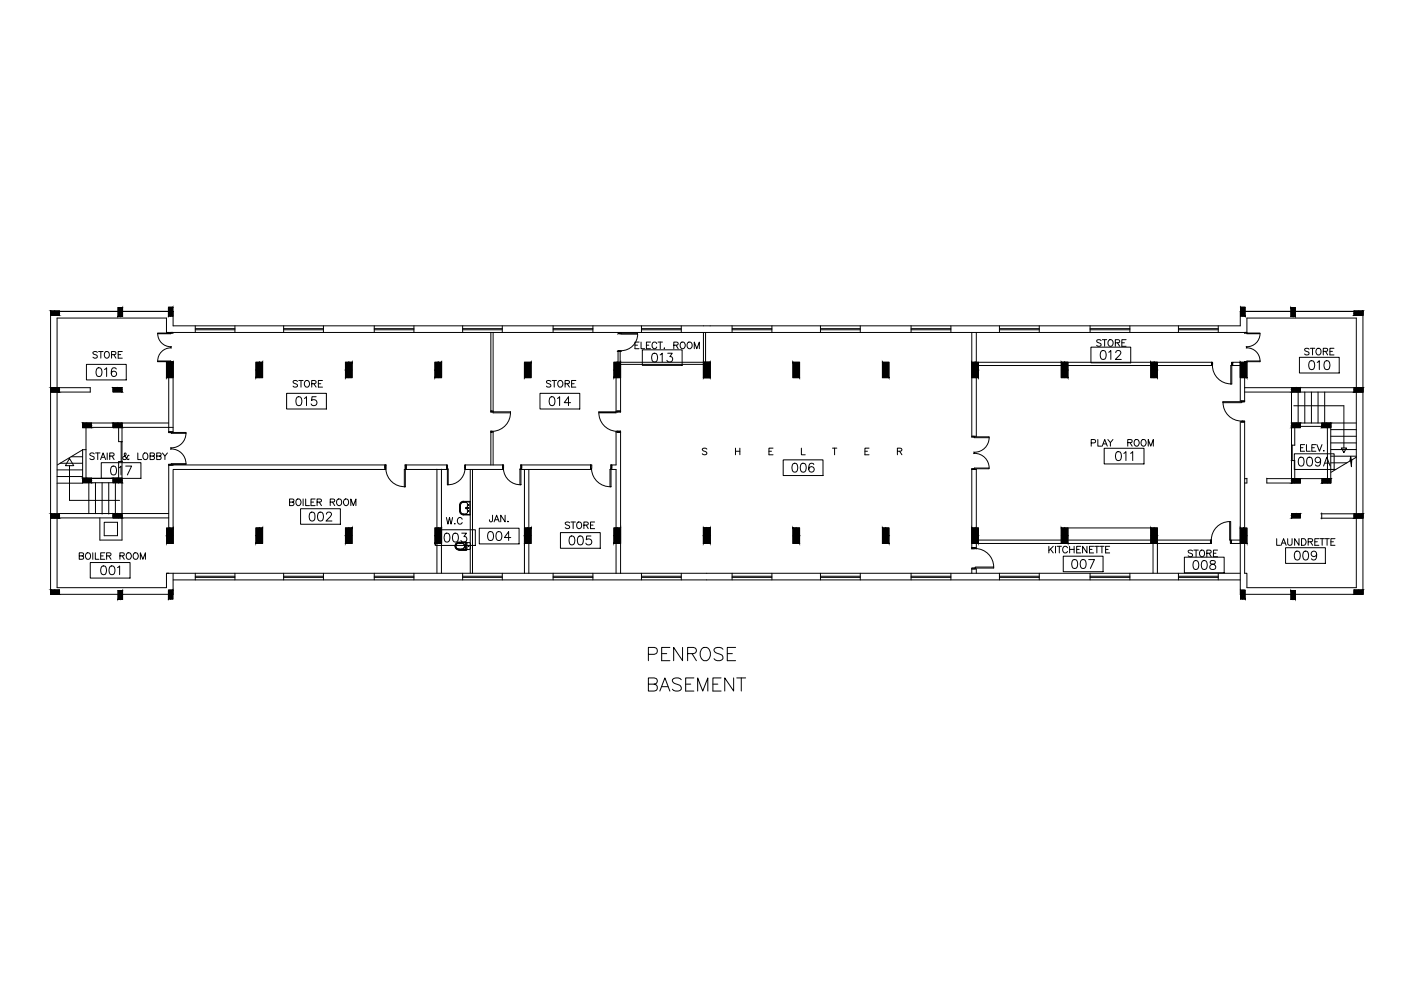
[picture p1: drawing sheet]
<svg xmlns="http://www.w3.org/2000/svg" width="420mm" height="297mm" viewBox="0 0 420 297" stroke-linecap="round" stroke-linejoin="round" font-family="sans-serif">
<!-- layer: WINDOWS -->
<g fill="none" stroke="#000" stroke-width=".3">
<path d="M47.3 99.8l4.6 .1v-.2h-.7v.3h-3.9zM58.6 98.8h11.9M58.6 98.5h11.9M85.1 98.8h11.9M85.1 98.5h11.9M112.2 98.8h11.9M112.2 98.5h11.9M138.7 98.8h11.9M138.7 98.5h11.9M165.9 98.8h11.9M165.9 98.5h11.9M185.3 99.7v.2h5.9v.3h-5v-.5z"/>
<path d="M192.4 98.8h11.9M192.4 98.5h11.9M219.6 98.8h11.9M219.6 98.5h11.9M246.1 98.8h11.9M246.1 98.5h11.9M273.2 98.8h12M273.2 98.5h12M299.7 98.8h12M299.7 98.5h12M326.9 98.8h12M326.9 98.5h12"/>
<path d="M353.4 98.8h12M353.4 98.5h12M373.2 99.7v.2l4.7-.1v.2h-4v-.3zM47.3 108.2h3.9v.4h.7v-.2h-4.6zM47.3 100a3.9 3.9 0 0 0 3.9 3.9M51.2 104.3a3.9 3.9 0 0 0-3.9 3.9M51.4 103.9h-.2v.4h.2M185.3 105.3v-.2h.6l.3 .2M186.2 105.3h-.9h.9M191.2 100.1a5 5 0 0 1-4.9 5M363.4 108.6v1v-1h.3l-.1 1h-.2M363.6 109.5a5.5 5.5 0 0 0 5.5 5.6"/>
<path d="M369.3 108.6l.1 6.5h-.3v-5.5h.5v-1zM373.2 108.4v.2h.7v-.4h4v.2zM373.7 103.9h.2v.4h-.2M374 104.3a3.9 3.9 0 0 1 3.9 3.9M377.9 100a3.9 3.9 0 0 1-3.9 3.9M20.8 137.4l1.3 2.2h-2.5zM20.8 139.6v10.4h15.1M36.3 132.5h.3v5.8h-.3zM50.6 139.1v.3h.8v-.4h4.4v.2zM50.6 129.5h.8v.4h4.4M50.6 129.5v.2l5.2-.1v.3M50.6 139.4h1.3"/>
<path d="M50.6 129.5h1.3M51.2 134.2h.2v.4l-.2 .1M51.4 134.6a4.4 4.4 0 0 1 4.4 4.4M55.8 129.9a4.4 4.4 0 0 1-4.4 4.3M115.5 139.4v1v-1h.3v1l-.3 .3M139.6 139.4v.9v-.9h-.3l.1 1.2M147.2 129.5v-.3l.7 .1v.2M147.5 129.5h-.3h.3M147.5 123.2h-.3v.3l5.8-.1M147.9 123.2v.5h5.2v-.3a5.6 5.6 0 0 1-5.2 5.9M150.8 139.4h.2v.9l-.2 .3M177.1 139.4h.4v1l-.1 .3h-.3"/>
<path d="M179.6 123.4a5.6 5.6 0 0 0 5.2 5.9M184.8 123.2v.5h-5.2v-.3l6.5 .1v-.3h-1M184.8 129.5v-.2l.3-.1h1v.3M185.1 129.5h1h-1M291.4 130.8v.2l5.2-.1v.3h-4.4v-.4zM291.4 130.8h1.4M292 135.5l.2 .1v.3l-.2 .1M292.3 135.9a4.4 4.4 0 0 1 4.3 4.4M296.6 131.2a4.4 4.4 0 0 1-4.3 4.4M366.7 120.4l6.6 .1v-.3h-1v.5h-5.6zM366.8 120.7a5.5 5.5 0 0 0 5.5 5.5M372.3 126.4l.3-.2h.7v.2h-1h1"/>
<path d="M387.3 133.4v4.6M387.5 133.4v4.6M388 121.6h15v12.7M402.3 134.3h1.5l-.8 1.3zM115.7 140.7a5.6 5.6 0 0 0 5.9 5.2M121.8 140.4v-1h-.3l.1 6.5M121.8 140.7h-.5v5.2h.3M134 140.3v-.9h.2v5.9M134 140.6h.4v4.7h-.2M139.4 140.6h.2M139.4 140.6a5 5 0 0 1-5.2 4.7M150.8 140.3v-.9v.9"/>
<path d="M151 140.6a5 5 0 0 0 5.2 4.7M156.4 140.6h-.5v4.7h.3M156.4 140.3v-.9h-.3l.1 5.9M177.1 140.4v-1v1M177.4 140.7a5.6 5.6 0 0 0 5.8 5.2M183.4 140.7h-.5v5.2h.3M183.4 140.4v-1h-.3l.1 6.5M291.4 140.5v.2h.8v-.4h4.4v.2zM291.4 140.7h1.4M368.8 156.4h.3l-.1 6.5h.3v-1h-.5zM368.8 156.3a5.5 5.5 0 0 0-5.5 5.6M58.6 173.1h11.9"/>
<path d="M58.6 172.7h11.9M85.1 173.1h11.9M85.1 172.7h11.9M112.2 173.1h11.9M112.2 172.7h11.9M138.7 173.1h11.9M138.7 172.7h11.9M165.9 173.1h11.9M165.9 172.7h11.9M192.4 173.1h11.9M192.4 172.7h11.9M219.6 173.1h11.9"/>
<path d="M219.6 172.7h11.9M246.1 173.1h11.9M246.1 172.7h11.9M273.2 173.1h12M273.2 172.7h12M291.4 164.2v.3h1.1v-.3M291.4 170.2v.3h1.1v-.5h5.5v.3zM292.5 164.2h-1.1h1.1M292.5 164.4a5.5 5.5 0 0 1 5.5 5.5M299.7 173.1h12M299.7 172.7h12M326.9 173.1h12"/>
<path d="M326.9 172.7h12M353.4 173.1h12M353.4 172.7h12M363 161.9h.2l.1 1h-.3zM363 161.9v1"/>
</g>
<!-- layer: PLAN -->
<g fill="none" stroke="#000" stroke-width=".3">
<path d="M15.2 93.3v84.8h36.7M15.2 93.2h2.6v1.3h-2.6zM15.2 93.9h2.7M16.4 93.1v1.3M35.4 92.2h1.4v2.7h-1.4zM35.5 93.4h1.3M36.1 92.2v2.8M49.9 99.7h324M50.5 92.1h1.3v2.6h-1.3zM50.6 99.7h-.7v-4.4h-32.8v80.8h32.8v-4.3h.7M50.6 93.3h1.3M51.2 92.1v2.8"/>
<path d="M51.9 93.3h-36.7h36.7M51.9 93.3v4.4h320.1v-4.4M58.6 97.7v2M70.5 97.7v2M85.1 97.7v2M97 97.7v2M112.2 97.7v2M124.1 97.7v2M138.7 97.7v2M147.2 99.7v23.5h.7v-23.5M150.6 97.7v2M165.9 97.7v2"/>
<path d="M177.8 97.7v2M192.4 97.7v2M204.3 97.7v2M211 99.7v8.9M211.6 99.7v8.9M219.6 97.7v2M231.5 97.7v2M246.1 97.7v2M258 97.7v2M273.2 97.7v2M285.2 97.7v2M291.4 99.7v31.1"/>
<path d="M292.8 99.7v31.1M299.7 97.7v2M311.7 97.7v2M326.9 97.7v2M338.9 97.7v2M353.4 97.7v2M365.4 97.7v2M372 93.3h36.7h-36.7M372 93.3h1.3M372 92.1h1.4v2.6h-1.4zM372.7 92.1v2.8M387.1 93.4h1.3"/>
<path d="M387.2 92.2h1.3v2.7h-1.3zM387.8 92.2v2.8M405.9 93.9h2.8M406.1 93.2h2.6v1.3h-2.6zM407.5 93.1v1.3M408.7 93.3v84.8h-36.7v-51.7h1.3v45.4h.6v4.3h32.9v-80.8h-32.9v4.4h-.6M15.2 116.2h2.6v1.3h-2.6zM15.2 116.8h2.7M15.2 116.2h11.9v1.3h-11.9M16.4 116.1v1.3M33.9 116.2h2.7v1.3h-2.7zM33.9 116.8h2.8"/>
<path d="M35.2 116.1v1.3M49.9 108.6h2v4.6h-2zM50.6 108.6v20.9h1.3v-20.9M76.6 110.9h2.2M76.8 108.6h2v4.6h-2zM77.8 108.4v4.8M103.4 110.9h2.2M103.6 108.6h2v4.6h-2zM104.6 108.4v4.8M130.3 110.9h2.1M130.4 108.6h2v4.6h-2zM131.4 108.4v4.8"/>
<path d="M157.3 108.6h2v4.6h-2zM184 110.9h2.1M184.1 108.6h2v4.6h-2zM184.8 113.2v10h1.3v-10M185.1 108.4v4.8M185.1 105.3h.8M185.3 100.2v.1M185.3 105.3v3.3h25.7M185.3 109.2h25.7M185.9 100.2v.1M186 105.3v3.3M211 108.6h2v4.6h-2z"/>
<path d="M237.8 108.6h2v4.6h-2zM264.6 108.6h2v4.6h-2zM291.4 108.6h2v4.6h-2zM291.4 110.9h2.2M292.5 108.4v4.8M293.4 108.6h70v1h-70M318.3 108.6h2v4.6h-2zM318.3 110.9h2.1M319.3 108.4v4.8M345.1 108.6h2v4.6h-2zM345.1 110.9h2.2M346.1 108.4v4.8"/>
<path d="M373.3 108.6v11.6h-1.3v-11.6h1.9v4.6h-1.9v-4.6h-2.3v1h2.3M373.3 117.5h35.4M373.3 116.2h35.4M387.2 116.8h2.7M387.3 116.2h2.6v1.3h-2.6zM387.3 117.5v15.9h1v-6.6M388.7 116.1v1.3M389.3 117.5v9.3M391.3 117.5v9.3M393.3 117.5v9.3M395.3 117.5v9.3M397.3 117.5v9.3"/>
<path d="M405.9 116.8h2.8M406.1 116.2h2.6v1.3h-2.6zM407.5 116.1v1.3M18 138.9h6.7M21.4 136.9h3.3M24.7 127.8h2.7M24.7 128.1h27.2M24.7 126.8h25.9M24.7 134.8h1.1M24.8 134.8l-7.6 4.6M24.8 134.8v10M24.8 126.8h2.6v1.4h-2.6z"/>
<path d="M24.8 127.5h2.8M24.8 126.8v1.4M25.8 126.9v17.8M26 126.7v1.4M33.9 126.8h2.7v1.4h-2.7zM33.9 127.8h2.8M33.9 127.5h2.8M35.2 126.7v1.4M35.6 126.8v5.6h1.1M36.6 138.3v23.6h-6.7v-6.7M36.6 126.8v5.6M36.7 138.3h-1.1v6.5"/>
<path d="M147.2 139.4v-9.9h.7v9.9M150.8 139.4v1.2M151 139.4h-11.4v1.2M156.1 139.4h21v1.3h-21.2M156.4 139.4v1.2M183.4 139.4v1M387.2 127.8h11.9M387.2 127.5h2.7M387.2 126.8h19.6M387.2 138h1.1v6.8M387.3 126.8h2.6v1.4h-2.6zM387.3 138v6.8h-7.4v-1.5"/>
<path d="M388.7 126.7v1.4M396.3 127.5h2.8M396.4 126.8h2.7v1.4h-2.7zM397.8 126.7v1.4M398.1 126.9v17.9M399.1 126.8v18M399.1 138.7h4.9M399.1 136.7h7.7M399.1 134.7h7.7M399.1 132.8h7.7M399.1 130.8h7.7M399.1 128.8h7.7"/>
<path d="M405.1 136.9l-.3 1.3-5.6 3.4M405.3 139.9l-.2-3 .2 3M405.4 137.8l-.1 2.1M406.8 137l-1.4 .9M15.2 154h2.6v1.3h-2.6zM15.2 154.6h2.7M16.4 153.9v1.3M17.1 140.8h7.6M17.1 142.8h7.6M17.1 144.8h7.6M17.8 155.2h32.8M17.8 153.9h32.8"/>
<path d="M24.7 143.4h12M24.8 143.3h2.6v1.4h-2.6zM24.8 144h2.7M24.8 143.3h11.8M26 143.3v1.3M26.6 144.8v9.2M27.4 144.7h6.5M28.6 144.7v9.3M30.6 144.7v9.4M31.3 156.5h3.9v4.1h-3.9zM32.6 144.7v9.4M33.9 143.3h2.7v1.4h-2.7z"/>
<path d="M33.9 153.9h2.7v1.3h-2.7zM33.9 144h2.8M33.9 154.8h2.8M33.9 154.6h2.8M34.6 144.8v9.3M35.2 143.3v1.3M35.2 153.8v1.4M35.6 154v1.2M50 158.3h1.9v4.6h-1.9zM50.9 158.1v4.8M76.8 158.2h2v4.7h-2zM77.8 158.1v4.8"/>
<path d="M103.6 158.2h2v4.7h-2zM104.6 158.1v4.8M130.4 158.2h2v4.7h-2zM131 140.6v31.2M131.4 158.1v4.8M132.4 140.6v31.2M134 140.6v-1.2h-12.2v1.3h12.4M139.4 140.7h11.6M141 140.7v31.1M141.7 140.7v31.1M157.3 158.2h2v4.7h-2zM157.3 140.7v31.1"/>
<path d="M158.3 158.1v4.8M158.6 140.7v31.1M184.1 158.2h2v4.7h-2zM185.1 158.1v4.8M211 158.2h2v4.7h-2zM211.9 158.1v4.8M237.8 158.2h2v4.7h-2zM238.8 158.1v4.8M264.6 158.2h2v4.7h-2zM265.6 158.1v4.8M291.4 158.2h2v4.7h-2zM292.5 158.1v4.8"/>
<path d="M318.3 158.2h2v4.7h-2zM319.3 158.1v4.8M320.3 158.2h24.8M345.1 158.2h2v4.7h-2zM346.1 158.1v4.8M372 158.3h1.9v4.6h-1.9zM372.9 158.1v4.8M373.3 143.5h.6M373.9 143.3v1.5h-.6M379.9 143.5h19.2M387.2 154.6h2.7M387.2 144.1h2.7"/>
<path d="M387.3 153.9h2.6v1.3h-2.6zM387.3 143.5h2.6v1.3h-2.6zM388.7 143.4v1.3M388.7 153.8v1.4M396.1 154h10M396.1 155.3h10M396.3 144.1h2.8M396.4 153.8v1.7M396.5 143.5h2.6v1.3h-2.6zM397.9 143.4v1.3M399.1 140.7h1.5M405.9 154.6h2.8"/>
<path d="M406.1 154h2.6v1.3h-2.6zM407.5 153.9v1.3M15.2 176.8h2.6v1.3h-2.6zM15.2 177.5h2.7M16.4 176.7v1.4M35.4 177h1.4v2.7h-1.4zM35.5 178.2h1.3M36.1 177v2.8M49.8 160.6h2.1M49.9 171.8h322.1M50.5 176.9h1.3v2.6h-1.3zM50.6 162.9v-23.5h64.9v1.3h-63.6v22.2"/>
<path d="M50.6 178.1h1.3M51.2 176.9v2.8M51.9 173.8h320.1M51.9 171.8v6.3M58.6 171.8v2M70.5 171.8v2M76.6 160.6h2.2M85.1 171.8v2M97 171.8v2M103.4 160.6h2.2M112.2 171.8v2M124.1 171.8v2"/>
<path d="M130.3 160.6h2.1M138.7 171.8v2M150.6 171.8v2M157.1 160.6h2.2M165.9 171.8v2M177.8 171.8v2M184 160.6h2.1M184.8 171.9v-31.2h-1.4v-1.3h1.4v-9.9h1.3v42.4M192.4 171.8v2M204.3 171.8v2M210.8 160.6h2.3M219.6 171.8v2"/>
<path d="M231.5 171.8v2M237.8 160.6h2.2M246.1 171.8v2M258 171.8v2M264.6 160.6h2.2M273.2 171.8v2M285.2 171.8v2M291.4 160.6h2.2M291.4 164.5v-23.8h1.4v23.8M291.4 171.8v-1.3h1.4v1.3M291.4 164.2h1.4M293.4 161.9h69.9v1h-69.9"/>
<path d="M299.7 171.8v2M311.7 171.8v2M318.3 160.6h2.1M326.9 171.8v2M338.9 171.8v2M345.1 160.6h2.2M345.8 162.9v8.8M347.1 162.9v8.8M353.4 171.8v2M365.4 171.8v2M372 161.9h-2.7v1h2.7M372 160.6h2.1"/>
<path d="M372 176.9h1.4v2.6h-1.4zM372.7 176.9v2.8M387.1 178.2h1.3M387.2 177h1.3v2.7h-1.3zM387.8 177v2.8M405.9 177.5h2.8M406.1 176.8h2.6v1.3h-2.6zM407.5 176.7v1.4"/>
</g>
<g fill="#000" stroke="#000" stroke-width=".3">
<path d="M15.2 93.2v1.3zM35.4 92.2h1.4zM50.5 92.1h1.3zM372 92.1h1.4zM387.2 92.2h1.3zM408.7 93.2v1.3zM15.2 116.2v1.3zM33.9 116.2v1.3zM389.9 116.2v1.3zM408.7 116.2v1.3zM24.8 126.8v1.4zM33.9 126.8v1.4z"/>
<path d="M389.9 126.8v1.4zM399.1 126.8v1.4zM15.2 154v1.3zM24.8 143.3v1.4zM33.9 153.9v1.3zM33.9 143.3v1.4zM389.9 153.9v1.3zM389.9 143.5v1.3zM399.1 143.5v1.3zM408.7 154v1.3zM372 176.9h1.4zM387.2 177h1.3z"/>
<path d="M408.7 176.8v1.3z"/>
<path d="M15.2 93.2h2.6v1.3zM15.2 93.2v1.3h2.6z"/>
<path d="M36.8 92.2v2.7h-1.4zM35.4 92.2v2.7l1.4-2.7z"/>
<path d="M51.8 92.1v2.6h-1.3zM50.5 92.1v2.6l1.3-2.6z"/>
<path d="M372 92.1l1.4 2.6v-2.6zM372 92.1l1.4 2.6h-1.4z"/>
<path d="M387.2 92.2l1.3 2.7v-2.7zM387.2 92.2l1.3 2.7h-1.3z"/>
<path d="M406.1 93.2v1.3l2.6-1.3zM406.1 94.5l2.6-1.3v1.3z"/>
<path d="M15.2 116.2l2.6 1.3h-2.6zM15.2 116.2l2.6 1.3v-1.3z"/>
<path d="M33.9 116.2l2.7 1.3h-2.7zM33.9 116.2l2.7 1.3v-1.3z"/>
<path d="M49.9 108.6h2l-2 4.6zM51.9 108.6l-2 4.6h2z"/>
<path d="M76.8 108.6h2l-2 4.6zM78.8 108.6l-2 4.6h2z"/>
<path d="M103.6 108.6h2l-2 4.6zM105.6 108.6l-2 4.6h2z"/>
<path d="M130.4 108.6h2l-2 4.6zM132.4 108.6l-2 4.6h2z"/>
<path d="M157.3 108.6h2l-2 4.6zM159.3 108.6l-2 4.6h2z"/>
<path d="M184.1 108.6h2l-2 4.6zM186.1 108.6l-2 4.6h2z"/>
<path d="M211 108.6h2l-2 4.6zM213 108.6l-2 4.6h2z"/>
<path d="M211 108.6v4.6h2zM211 108.6h2v4.6z"/>
<path d="M237.8 108.6v4.6h2zM237.8 108.6h2v4.6z"/>
<path d="M264.6 108.6v4.6h2zM264.6 108.6h2v4.6z"/>
<path d="M291.4 108.6v4.6h2zM291.4 108.6h2v4.6z"/>
<path d="M318.3 108.6v4.6h2zM318.3 108.6h2v4.6z"/>
<path d="M345.1 108.6v4.6h2zM345.1 108.6h2v4.6z"/>
<path d="M372 108.6v4.6h1.9zM372 108.6h1.9v4.6z"/>
<path d="M387.3 116.2v1.3l2.6-1.3zM387.3 117.5l2.6-1.3v1.3z"/>
<path d="M406.1 117.5h2.6v-1.3zM406.1 116.2h2.6l-2.6 1.3z"/>
<path d="M24.8 126.8h2.6v1.4zM24.8 126.8v1.4h2.6z"/>
<path d="M33.9 126.8h2.7v1.4zM33.9 126.8v1.4h2.7z"/>
<path d="M387.3 128.2h2.6v-1.4zM387.3 126.8h2.6l-2.6 1.4z"/>
<path d="M396.4 128.2h2.7v-1.4zM396.4 126.8h2.7l-2.7 1.4z"/>
<path d="M15.2 154h2.6v1.3zM15.2 154v1.3h2.6z"/>
<path d="M24.8 143.3h2.6v1.4zM24.8 143.3v1.4h2.6z"/>
<path d="M33.9 143.3l2.7 1.4h-2.7zM33.9 143.3l2.7 1.4v-1.4z"/>
<path d="M33.9 153.9h2.7v1.3zM33.9 153.9v1.3h2.7z"/>
<path d="M50 158.3h1.9l-1.9 4.6zM51.9 158.3l-1.9 4.6h1.9z"/>
<path d="M76.8 158.2h2l-2 4.7zM78.8 158.2l-2 4.7h2z"/>
<path d="M103.6 158.2h2l-2 4.7zM105.6 158.2l-2 4.7h2z"/>
<path d="M130.4 158.2h2l-2 4.7zM132.4 158.2l-2 4.7h2z"/>
<path d="M157.3 158.2h2l-2 4.7zM159.3 158.2l-2 4.7h2z"/>
<path d="M184.1 158.2h2l-2 4.7zM186.1 158.2l-2 4.7h2z"/>
<path d="M211 158.2h2l-2 4.7zM213 158.2l-2 4.7h2z"/>
<path d="M387.3 143.5v1.3l2.6-1.3zM387.3 144.8l2.6-1.3v1.3z"/>
<path d="M387.3 155.2h2.6v-1.3zM387.3 153.9h2.6l-2.6 1.3z"/>
<path d="M396.5 144.8h2.6v-1.3zM396.5 143.5h2.6l-2.6 1.3z"/>
<path d="M406.1 154v1.3l2.6-1.3zM406.1 155.3l2.6-1.3v1.3z"/>
<path d="M15.2 176.8v1.3zM15.2 176.8l2.6 1.3h-2.6zM15.2 176.8l2.6 1.3v-1.3z"/>
<path d="M35.4 177h1.4zM35.4 177h1.4l-1.4 2.7zM36.8 177l-1.4 2.7h1.4z"/>
<path d="M50.5 176.9h1.3zM50.5 176.9h1.3l-1.3 2.6zM51.8 176.9l-1.3 2.6h1.3z"/>
<path d="M211 158.2v4.7h2zM211 158.2h2v4.7z"/>
<path d="M237.8 158.2v4.7h2zM237.8 158.2h2v4.7z"/>
<path d="M264.6 158.2v4.7h2zM264.6 158.2h2v4.7z"/>
<path d="M291.4 158.2v4.7h2zM291.4 158.2h2v4.7z"/>
<path d="M318.3 158.2v4.7h2zM318.3 158.2h2v4.7z"/>
<path d="M345.1 158.2v4.7h2zM345.1 158.2h2v4.7z"/>
<path d="M372 158.3v4.6h1.9zM372 158.3h1.9v4.6z"/>
<path d="M372 176.9v2.6h1.4zM372 176.9h1.4v2.6z"/>
<path d="M387.2 177l1.3 2.7v-2.7zM387.2 177l1.3 2.7h-1.3z"/>
<path d="M406.1 178.1h2.6v-1.3zM406.1 176.8h2.6l-2.6 1.3z"/>
</g>
<!-- layer: TEXT -->
<g fill="none" stroke="#000" stroke-width=".3">
<path d="M29.2 105.6l-.5-.2-.8 .2 .2 .5 .9 .4 .2 .3-.2 .4a.85 .85 0 0 1-1.1-.1M29.6 105.4h1.3M30.2 105.4v2M31.5 105.6a.83 .83 0 0 1 1-.1 .83 .83 0 0 1 .3 1.1 .74 .74 0 0 1-.8 .8 .74 .74 0 0 1-.7-.8zM33.5 106.3l1.1-.1 .1-.7-1.2-.1v2M34.1 106.3l.7 1.1M35.4 106.3h.8M36.7 105.4h-1.3v2h1.3M89.2 114.3l-.5-.3-.6 .1-.1 .6 1.1 .6 .1 .4-.5 .3-.8-.3M89.6 114h1.3M90.3 114v2M91.7 114.1a.94 .94 0 0 1 1.1 .9 .94 .94 0 0 1-1.1 1l-.4-.7 .1-.8z"/>
<path d="M93.5 115l1.1-.1 .2-.3-.1-.3-1.2-.3v2M94.1 115l.7 1M95.5 115h.7M96.7 114h-1.2v2h1.2M165.2 114.3l-.5-.3-.6 .1-.1 .6 1.1 .6 .1 .4-.5 .3-.8-.3M165.6 114h1.3M166.2 114v2M167.7 114.1a.94 .94 0 0 1 1.1 .9 .94 .94 0 0 1-1.1 1l-.4-.7 .1-.8zM169.5 115l1.1-.1 .2-.3-.1-.3-1.2-.3v2M170.1 115l.7 1M171.4 115h.8M172.7 114h-1.3v2h1.3"/>
<path d="M190.4 103.5h.8M191.7 102.5h-1.3v2h1.3M192.2 102.5v2h1.2M193.9 103.5h.7M195.1 102.5h-1.2v2h1.2M196.9 103a.72 .72 0 0 0-.8-.5 .72 .72 0 0 0-.5 .8v.5a.71 .71 0 0 0 .5 .7 .71 .71 0 0 0 .8-.5M197.3 102.5h1.4M198 102.5v2M199.2 104.3v.2zM202.1 103.5l1.1-.1 .1-.7-1.2-.2v2M202.7 103.5l.7 1M204.1 102.8l.4-.3a.95 .95 0 0 1 1 1.1 .95 .95 0 0 1-1.1 .8l-.4-.6z"/>
<path d="M206.2 102.8l.4-.3a.95 .95 0 0 1 1 1.1 .95 .95 0 0 1-1.2 .8l-.3-.6zM208.2 104.5v-2l.8 2 .7-2v2M330.2 102.1l-.5-.3-.6 .1-.1 .6 1.1 .5 .1 .5-.5 .3-.8-.3M330.6 101.8h1.3M331.3 101.8v2M332.7 101.9a.94 .94 0 0 1 1.1 .9 .94 .94 0 0 1-1.1 .9l-.4-.7 .1-.7zM334.5 102.7h1.1l.2-.5-.5-.4h-.8v2M335.1 102.7l.7 1.1M336.4 102.7h.8M337.7 101.8h-1.3v2h1.3M392.6 104.7l-.5-.3-.8 .3 .1 .5 1.1 .4-.1 .7-.7 .1-.4-.3M393 104.4h1.3"/>
<path d="M393.6 104.4v2M395 104.5a.94 .94 0 0 1 1.2 .9 .94 .94 0 0 1-1.2 .9l-.4-.7zM396.8 105.3l1.2-.1 .1-.6-1.3-.2v2M397.5 105.3l.7 1.1M398.8 105.3h.8M400.1 104.4h-1.3v2h1.3M28.3 136.1l-.5-.3-.9 .3 .1 .3 1.2 .6-.1 .7-.7 .1-.5-.3M28.6 135.8h1.4M29.3 135.8v2M30.2 137.8l.7-2 .8 2M30.5 137.1h.9M32.1 135.8v2"/>
<path d="M32.9 136.7l1.2-.1v-.7l-1.2-.1v2M33.6 136.7l.6 1.1M38.7 136.6l-.3-.1-.3 .7a.63 .63 0 0 1-.7 .6 .63 .63 0 0 1-.5-.8l.8-.6 .1-.3-.3-.3-.2 .3 .2 .7 .7 .9 .4 .1 .1-.3M41.3 135.8v2h1.2M43 136.1l.2-.3a.93 .93 0 0 1 1.2 1 .93 .93 0 0 1-1.2 .9l-.3-.7zM45 136.7l1.2-.1v-.7l-1.2-.1v2l1.2-.1 .1-.6-.4-.4M47 136.7l1.1-.1 .1-.7-1.2-.1v2l1.1-.1 .2-.6-.4-.4M48.7 135.8l.8 .9v1.1M50.2 135.8l-.7 .9M212 134.6l-.5-.3a.6 .6 0 0 0-.9 .5l1.4 .9a.74 .74 0 0 1-.6 .6 .74 .74 0 0 1-.8-.3M220.6 134.3v2M220.6 135.3h1.3"/>
<path d="M221.9 134.3v2M230.6 135.3h.8M231.8 134.3h-1.2v2h1.2M240.3 134.3v2h1.2M249.7 134.3h1.3M250.3 134.3v2M259.4 135.3h.8M260.6 134.3h-1.2v2h1.2M269.1 135.3l1.2-.1 .2-.5-.5-.4h-.9v2M269.8 135.3l.7 1M327.3 132.8l1.2-.2v-.7l-1.2-.2v2M329.2 131.7v2h1.1"/>
<path d="M330.6 133.7l.7-2 .8 2M330.8 133.1h1M332.2 131.7l.8 1v1M333.8 131.7l-.8 1M338.2 132.7l1.2-.1v-.7l-1.2-.2v2M338.9 132.7l.6 1M340.3 132a.95 .95 0 0 1 1.4 .3 .95 .95 0 0 1-.4 1.3 .95 .95 0 0 1-1.2-.4 .95 .95 0 0 1 .2-1.2zM342.4 132a.95 .95 0 0 1 1.3 .3 .95 .95 0 0 1-.4 1.3 .95 .95 0 0 1-1.1-.4 .95 .95 0 0 1 .2-1.2zM344.4 133.7v-2l.7 2 .8-2v2M390 134.2h.8M391.3 133.3h-1.3v2h1.3M391.8 133.3v2h1.2"/>
<path d="M393.4 134.2h.8M394.6 133.3h-1.2v2h1.2M394.9 133.3l.8 2 .8-2M397 135v.3zM86.8 150.5l1.2-.1 .1-.7-1.3-.1v2l1.3-.3 .1-.4-.5-.4M88.9 149.8a.95 .95 0 0 1 1.4 .3 .95 .95 0 0 1-.4 1.3 .95 .95 0 0 1-1.2-.4 .95 .95 0 0 1 .2-1.2zM90.9 149.6v2M91.7 149.6v2h1.1M93.3 150.5h.7M94.5 149.6h-1.2v2h1.2M95.1 150.5l1.1-.1 .2-.3-.1-.4-1.2-.1v2M95.7 150.5l.7 1.1"/>
<path d="M99 150.5l1.2-.1 .2-.3-.1-.4-1.3-.1v2M99.7 150.5l.7 1.1M101.1 149.8a.83 .83 0 0 1 1.1-.1 .83 .83 0 0 1 .3 1.1 .76 .76 0 0 1-.8 .8 .76 .76 0 0 1-.8-.8zM103.2 149.8a.83 .83 0 0 1 1.1-.1 .83 .83 0 0 1 .2 1.1 .76 .76 0 0 1-.7 .8 .76 .76 0 0 1-.8-.8zM105.2 151.6v-2l.8 2 .7-2v2M133.9 155.1l.4 2 .5-2 .5 2 .4-2M136.4 156.9v.2zM138.6 155.6a.73 .73 0 0 0-.8-.5 .73 .73 0 0 0-.6 .8 .83 .83 0 0 0 .2 1 .83 .83 0 0 0 1.1-.1l.1-.2M147.7 154.4l-.1 1.9h-.6l-.2-.5M148.2 156.4l.7-2 .8 2M148.5 155.8h.9M151.5 154.4v2l-1.3-2v2"/>
<path d="M152.2 156.3h.3zM170.8 156.7l-.4-.2-.9 .2 .2 .5 1 .5v.6a.85 .85 0 0 1-1.2-.1M171.2 156.5h1.4M171.9 156.5v2M173.1 156.7a.83 .83 0 0 1 1.1-.1 .83 .83 0 0 1 .2 1.1 .74 .74 0 0 1-.7 .8 .74 .74 0 0 1-.8-.8zM175.1 157.4l1.1-.1 .1-.7-1.2-.1v2M175.8 157.4l.6 1.1M177.1 157.4h.8M178.3 156.5h-1.2v2h1.2M23.8 166.6l1.1-.1 .2-.3-.1-.3-1.2-.2v1.9l1.2-.1v-.7l-.4-.2M26 165.8l.2-.1a.95 .95 0 0 1 1 1 .95 .95 0 0 1-1.2 .9l-.4-.7v-.5zM27.8 165.7v1.9"/>
<path d="M28.6 165.7v1.9h1.1M30.2 166.6h.8M31.4 165.7h-1.2v1.9h1.2M32 166.6l1.1-.1 .1-.6-1.2-.2v1.9M32.7 166.6l.6 1M36 166.6l1.1-.1 .1-.6-1.2-.2v1.9M36.6 166.6l.7 1M38 165.9l.4-.2a.92 .92 0 0 1 1 1.1 .92 .92 0 0 1-1.4 .6l-.1-.5zM40.1 165.9l.4-.2a.92 .92 0 0 1 1 1.1 .92 .92 0 0 1-1.4 .6l-.2-.5zM42.1 167.6v-1.9l.8 1.9 .7-1.9v1.9M314.6 163.7v2M315 164.6l.9 1.1"/>
<path d="M315.9 163.7l-1.3 1.4M316.5 163.7v2M317 163.7h1.3M317.7 163.7v2M320.1 164.2a.74 .74 0 0 0-.8-.5 .74 .74 0 0 0-.6 .8 .83 .83 0 0 0 .3 1.1 .83 .83 0 0 0 1.1-.2v-.1M320.8 163.7v2M320.8 164.7h1.3M322.1 163.7v2M322.9 164.7h.8M324.1 163.7h-1.2v2h1.2M326 163.7v2l-1.3-2v2M326.7 164.7h.8"/>
<path d="M328 163.7h-1.3v2h1.3M328.3 163.7h1.3M328.9 163.7v2M329.8 163.7h1.3M330.5 163.7v2M331.6 164.7h.7M332.8 163.7h-1.2v2h1.2M357.6 165.1l-.4-.2-.9 .2 .2 .6 1.1 .4v.5a.84 .84 0 0 1-1.3 0M358 164.9h1.4M358.7 164.9v2M359.9 165.1a.83 .83 0 0 1 1.1 0 .83 .83 0 0 1 .2 1 .76 .76 0 0 1-.7 .8 .76 .76 0 0 1-.8-.8zM361.9 165.8l1.2-.1v-.6l-1.2-.2v2"/>
<path d="M362.6 165.8l.6 1.1M363.9 165.8h.8M365.1 164.9h-1.2v2h1.2M382.9 161.5v1.9h1.1M384.2 163.4l.8-1.9 .7 1.9M384.5 162.8h.9M386.2 161.5v1.4l.5 .5a.6 .6 0 0 0 .8-.5v-1.4M389.6 161.5v1.9l-1.3-1.9v1.9M390.3 161.5h.7a1.06 1.06 0 0 1 .7 1 1.06 1.06 0 0 1-.7 .9h-.7zM392.3 162.4l1.2-.1 .2-.5-.5-.3h-.9v1.9M393 162.4l.7 1M394.3 162.4h.8"/>
<path d="M395.5 161.5h-1.2v1.9h1.2M395.8 161.5h1.3M396.5 161.5v1.9M397.4 161.5h1.3M398 161.5v1.9M399.1 162.4h.8M400.4 161.5h-1.3v1.9h1.3M194.5 196.1h1.7l.5-.2a1.03 1.03 0 0 0 .4-1.1 1.03 1.03 0 0 0-.9-.7h-1.7v3.9M198.4 195.9h1.6M200.9 194.1h-2.5v3.9h2.5M204.7 194.1v3.9l-2.7-3.9v3.9M206.2 195.9l2.3-.2a.93 .93 0 0 0 0-1.5l-2.3-.1v3.9"/>
<path d="M207.5 195.9l1.3 2.1M210.4 194.6a1.48 1.48 0 0 1 1.6-.5 1.48 1.48 0 0 1 1 1.4 1.75 1.75 0 0 1-.3 1.9 1.75 1.75 0 0 1-2 .4 2.45 2.45 0 0 1-.3-3.2zM216.8 194.6a1.79 1.79 0 0 0-2.7 0 1.07 1.07 0 0 0 .8 1.1l1.1 .4a.95 .95 0 0 1 .8 .8 .95 .95 0 0 1-.4 .9 1.78 1.78 0 0 1-2.3-.4M218.1 195.9h1.5M220.6 194.1h-2.5v3.9h2.5M194.5 205.1l2.2-.2a.93 .93 0 0 0 0-1.5l-2.2-.2v3.9l2.2-.1a1.06 1.06 0 0 0 .4-1.2 1.06 1.06 0 0 0-.9-.7M197.9 207.1l1.5-3.9 1.5 3.9M198.4 205.8h1.9M204.3 203.8a1.79 1.79 0 0 0-2.7 0 1.07 1.07 0 0 0 .8 1.1l1.2 .4a.98 .98 0 0 1 .3 1.7 1.93 1.93 0 0 1-2.3-.4M205.6 205.1h1.6M208.1 203.2h-2.5v3.9h2.5M209.2 207.1v-3.9l1.5 3.9 1.6-3.9v3.9"/>
<path d="M213.8 205.1h1.5M216.3 203.2h-2.5v3.9h2.5M220 203.2v3.9l-2.6-3.9v3.9M221 203.2h2.6M222.3 203.2v3.9"/>
</g>
<!-- layer: FF -->
<g fill="none" stroke="#000" stroke-width=".3">
<path d="M138.3 150.5l.7-.3 1.9 .1v4h-1.9a1.21 1.21 0 0 1-1.2-1.1l.1-2.1zM138.4 150.8l1.2-.3 .4 .2 .2 .5v2.2a1.1 1.1 0 0 1-1.1 .7 1.1 1.1 0 0 1-1-.9v-1.8zM139 154.2h1.9M139 150.5h1.9M139 150.4l-.6 .2-.4 .5-.1 2.1 .5 .8 .6 .2M137.6 162.8h.8h-.8M137.6 164.6h.8M137.6 162.8a.91 .91 0 0 0-.9 .9 .91 .91 0 0 0 .9 .9M137.6 164.8a1.14 1.14 0 0 1-1.1-1.1 1.14 1.14 0 0 1 1.1-1.2 1.16 1.16 0 0 0-1.1 1.2 1.16 1.16 0 0 0 1.1 1.1M138.4 162.8a.91 .91 0 0 1 .9 .9 .91 .91 0 0 1-.9 .9h-.8M139.5 162.6v2.1M139.7 162.6v2.1"/>
<path d="M139.8 162.6v2.1M140 162.6l-2.4-.1 2.5 .1M140.1 162.6l.9 .2 .1 1.6-.3 .3M140.1 164.7l-2.5 .1h2.4M140.1 164.7h.6M140.1 162.6v2.1"/>
<circle cx="139.9" cy="152.3" r=".11"/>
<circle cx="139.9" cy="152.3" r=".23"/>
<circle cx="140.5" cy="151.4" r=".11"/>
<circle cx="140.5" cy="153.2" r=".11"/>
<circle cx="140.5" cy="152.3" r=".11"/>
<circle cx="140.5" cy="163.7" r=".11"/>
</g>
<!-- layer: 7-FIRST$0$A-FLOR-IDEN -->
<g fill="none" stroke="#000" stroke-width=".3">
<path d="M25.9 109.2h12v4.7h-12zM29.2 110.4a.87 .87 0 0 1 1.3 .3 1.32 1.32 0 0 1-.9 2.2 1.65 1.65 0 0 1-.4-2.5zM31.3 110.7l.7-.5v2.7M34.9 110.6a.73 .73 0 0 0-.8-.4 .73 .73 0 0 0-.6 .5 1.53 1.53 0 0 0 .6 2.2 .8 .8 0 0 0 .9-.8 .8 .8 0 0 0-.8-.8 .8 .8 0 0 0-.8 .7M86 117.9h11.9v4.7h-11.9zM89.1 119a.87 .87 0 0 1 1.3 .4 1.34 1.34 0 0 1-.9 2.2 1.7 1.7 0 0 1-.4-2.6zM91.3 119.4l.6-.5v2.7M94.8 118.9h-1.2l-.2 1.2a.92 .92 0 0 1 1.4-.1 .92 .92 0 0 1-.1 1.4 .92 .92 0 0 1-1.4-.3M161.9 117.9h12v4.7h-12zM165.1 119a.82 .82 0 0 1 1.2 .4 1.35 1.35 0 0 1-.8 2.2 1.7 1.7 0 0 1-.4-2.6zM167.2 119.4l.6-.5v2.7M192.6 104.9h12v4.6h-12z"/>
<path d="M195.8 106a.87 .87 0 0 1 1.3 .4 1.32 1.32 0 0 1-.9 2.1 1.66 1.66 0 0 1-.4-2.5zM198 106.4l.6-.5v2.6M200.3 105.9h1.3l-.7 1a.86 .86 0 0 1 .6 1.4 .86 .86 0 0 1-1.5-.3M327.2 104.1h11.9v4.7h-11.9zM330.3 105.2a.87 .87 0 0 1 1.3 .4 1.34 1.34 0 0 1-.9 2.1 1.7 1.7 0 0 1-.4-2.5zM332.5 105.6l.6-.5v2.6M334.6 105.7l.5-.6 .9 .2a.83 .83 0 0 1-.2 1.2l-1.3 1.2h1.8M389.7 107.1h11.9v4.7h-11.9zM392.9 108.2a.87 .87 0 0 1 1.2 .4 1.34 1.34 0 0 1-.9 2.2 1.7 1.7 0 0 1-.3-2.6zM395 108.6l.7-.5v2.7M397.4 108.2a.87 .87 0 0 1 1.3 .4 1.34 1.34 0 0 1-.9 2.2 1.7 1.7 0 0 1-.4-2.6zM30.4 138.7h11.9v4.7h-11.9z"/>
<path d="M33.5 139.8a.87 .87 0 0 1 1.3 .4 1.34 1.34 0 0 1-.9 2.2 1.7 1.7 0 0 1-.4-2.6zM37.7 139.7h1.8l-1.3 2.7M171.1 120.7h-1.9l1.3-1.8v2.7M234.9 137.8h11.9v4.7h-11.9zM237.9 139a.83 .83 0 0 1 1.2 .4 1.35 1.35 0 0 1-.8 2.1 1.7 1.7 0 0 1-.4-2.5zM240.4 139a.87 .87 0 0 1 1.3 .4 1.34 1.34 0 0 1-.9 2.1 1.7 1.7 0 0 1-.4-2.5zM244.1 139.2a.79 .79 0 0 0-1.2-.2 1.53 1.53 0 0 0 .5 2.5 .83 .83 0 0 0 .8-.8 .83 .83 0 0 0-.8-.8 .83 .83 0 0 0-.9 .7M331.1 134.4h12v4.7h-12zM334.9 135.5a.87 .87 0 0 1 1.3 .4 1.34 1.34 0 0 1-.9 2.1 1.7 1.7 0 0 1-.4-2.5zM337 135.9l.7-.5v2.6M339.1 135.9l.6-.5v2.6M388.2 136h11.9v4.7h-11.9z"/>
<path d="M389.7 137.2a.82 .82 0 0 1 1.3 .3 1.35 1.35 0 0 1-.9 2.2 1.7 1.7 0 0 1-.4-2.5zM392.2 137.2a.87 .87 0 0 1 1.3 .3 1.34 1.34 0 0 1-.9 2.2 1.7 1.7 0 0 1-.4-2.5zM396 137.9a.83 .83 0 0 1-1.1 .7 .83 .83 0 0 1-.3-1.3 .83 .83 0 0 1 1.3 .1 1.84 1.84 0 0 1-.6 2.3l-.7-.1-.1-.3M396.9 139.7l1-2.7 1 2.7M397.3 138.8h1.2M35.7 140.2l.6-.5v2.7M90.1 152.5h12v4.6h-12zM93.1 153.6a.87 .87 0 0 1 1.3 .4l.1 .6a1.16 1.16 0 0 1-.8 1.6h-.2a1.7 1.7 0 0 1-.4-2.6zM95.6 153.6a.87 .87 0 0 1 1.3 .4 1.34 1.34 0 0 1-.9 2.2 1.7 1.7 0 0 1-.4-2.6zM97.9 154.1l.5-.6 .9 .3a.83 .83 0 0 1-.3 1.1l-1.2 1.3h1.7M130.6 158.8h12v4.7h-12zM133.5 159.9a.87 .87 0 0 1 1.3 .4 1.34 1.34 0 0 1-.9 2.2 1.47 1.47 0 0 1-.6-2.2z"/>
<path d="M136.1 159.9a.87 .87 0 0 1 1.2 .4 1.34 1.34 0 0 1-.8 2.2 1.7 1.7 0 0 1-.4-2.6zM138.5 159.8h1.4l-.8 1a.89 .89 0 0 1 .7 1.5 .89 .89 0 0 1-1.6-.3M143.7 158.3h12v4.7h-12zM146.6 159.5a.87 .87 0 0 1 1.3 .4 1.34 1.34 0 0 1-.9 2.1 1.7 1.7 0 0 1-.4-2.5zM149.1 159.5a.87 .87 0 0 1 1.3 .4 1.34 1.34 0 0 1-.9 2.1 1.7 1.7 0 0 1-.4-2.5zM168.1 159.6h11.9v4.7h-11.9zM27.1 168.6h11.9v4.7h-11.9zM30.6 169.8a.82 .82 0 0 1 1.2 .3 1.33 1.33 0 0 1-.8 2.2 1.65 1.65 0 0 1-.4-2.5zM33.1 169.8a.87 .87 0 0 1 1.2 .3 1.32 1.32 0 0 1-.8 2.2 1.65 1.65 0 0 1-.4-2.5zM35.2 170.1l.7-.5v2.7M153.2 161.1h-1.9l1.2-1.8v2.7M171 160.8a.87 .87 0 0 1 1.3 .4 1.34 1.34 0 0 1-.9 2.1 1.47 1.47 0 0 1-.6-2.1z"/>
<path d="M173.5 160.8a.87 .87 0 0 1 1.3 .4 1.34 1.34 0 0 1-.9 2.1 1.7 1.7 0 0 1-.4-2.5zM177.2 160.7h-1.2l-.2 1.1a.94 .94 0 0 1 1.4 0 .94 .94 0 0 1-.1 1.4 .94 .94 0 0 1-1.4-.4M318.9 166.7h11.9v4.7h-11.9zM321.8 167.9a.87 .87 0 0 1 1.3 .3 1.34 1.34 0 0 1-.9 2.2 1.7 1.7 0 0 1-.4-2.5zM324.3 167.9a.87 .87 0 0 1 1.3 .3 1.34 1.34 0 0 1-.9 2.2 1.7 1.7 0 0 1-.4-2.5zM326.5 167.7h1.7l-1.2 2.7M355.2 167h11.9v4.7h-11.9zM358.2 168.1a.83 .83 0 0 1 1.2 .4 1.34 1.34 0 0 1-.9 2.2 1.74 1.74 0 0 1-.3-2.6zM360.7 168.1a.87 .87 0 0 1 1.2 .4 1.34 1.34 0 0 1-.9 2.2 1.7 1.7 0 0 1-.3-2.6zM363.1 168.1a.54 .54 0 0 0 .2 .9 .96 .96 0 0 1 1.1 .4 .96 .96 0 0 1-.1 1.2l-.9 .1a.77 .77 0 0 1-.6-.8 .77 .77 0 0 1 .8-.7l.5-.2a.54 .54 0 0 0 .2-.9zM385.5 164.2h12v4.7h-12zM388.5 165.3a.87 .87 0 0 1 1.3 .4 1.34 1.34 0 0 1-.9 2.2 1.7 1.7 0 0 1-.4-2.6z"/>
<path d="M391.1 165.3a.83 .83 0 0 1 1.2 .4 1.34 1.34 0 0 1-.9 2.2 1.74 1.74 0 0 1-.3-2.6zM394.9 166.1a.83 .83 0 0 1-1.2 .7 .83 .83 0 0 1-.3-1.3 .83 .83 0 0 1 1.3 .1 1.84 1.84 0 0 1-.6 2.3l-.6-.2-.2-.2"/>
</g>
</svg>
